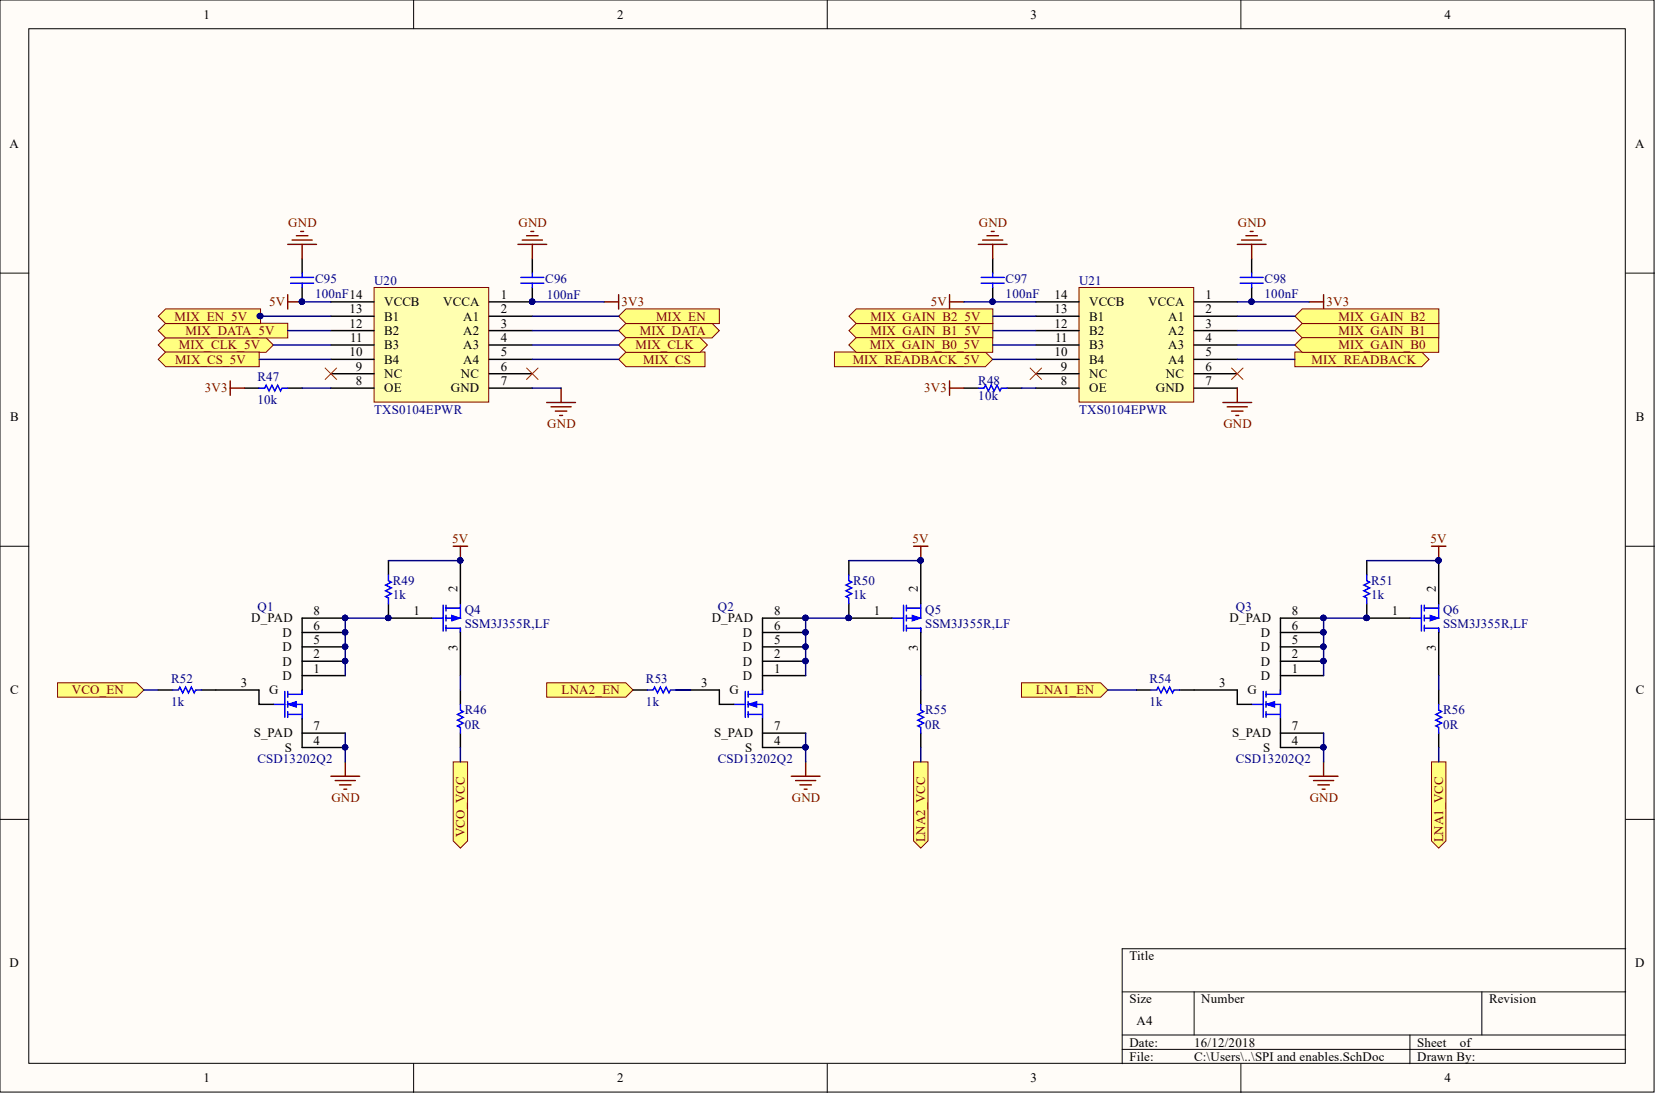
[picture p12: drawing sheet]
<svg xmlns="http://www.w3.org/2000/svg" width="292mm" height="193mm" viewBox="0 0 292 193" stroke-linecap="round" stroke-linejoin="round" font-family="sans-serif">
<defs><g id="words">
<g font-size="2.3">
<text x="35.9" y="3.3">1</text>
<text x="108.9" y="3.3">2</text>
<text x="181.8" y="3.3">3</text>
<text x="254.8" y="3.3">4</text>
<text x="1.7" y="26.1">A</text>
<text x="288.5" y="26.1">A</text>
<text x="88.3" y="52.7">1</text>
<text x="186" y="52.7">14</text>
<text x="212.7" y="52.7">1</text>
<text x="61.7" y="55.3">13</text>
<text x="61.7" y="57.8">12</text>
<text x="67.8" y="56.5">B1</text>
<text x="67.8" y="59.1">B2</text>
<text x="67.8" y="54">VCCB</text>
<text x="78.2" y="54">VCCA</text>
<text x="81.7" y="56.5">A1</text>
<text x="81.7" y="59.1">A2</text>
<text x="88.3" y="55.3">2</text>
<text x="88.3" y="57.8">3</text>
<text x="186" y="55.3">13</text>
<text x="186" y="57.8">12</text>
<text x="192.1" y="56.5">B1</text>
<text x="192.1" y="59.1">B2</text>
<text x="192.1" y="54">VCCB</text>
<text x="202.5" y="54">VCCA</text>
<text x="206.1" y="56.5">A1</text>
<text x="206.1" y="59.1">A2</text>
<text x="212.7" y="55.3">2</text>
<text x="212.7" y="57.8">3</text>
<text x="61.7" y="62.9">10</text>
<text x="61.8" y="60.3">11</text>
<text x="62.8" y="65.4">9</text>
<text x="67.8" y="61.6">B3</text>
<text x="67.8" y="64.1">B4</text>
<text x="81.7" y="61.6">A3</text>
<text x="81.7" y="64.1">A4</text>
<text x="88.3" y="60.3">4</text>
<text x="88.3" y="62.9">5</text>
<text x="88.3" y="65.4">6</text>
<text x="186" y="62.9">10</text>
<text x="186.1" y="60.3">11</text>
<text x="187.1" y="65.4">9</text>
<text x="192.1" y="61.6">B3</text>
<text x="192.1" y="64.1">B4</text>
<text x="206.1" y="61.6">A3</text>
<text x="206.1" y="64.1">A4</text>
<text x="212.7" y="60.3">4</text>
<text x="212.7" y="62.9">5</text>
<text x="212.7" y="65.4">6</text>
<text x="62.8" y="68">8</text>
<text x="67.8" y="69.2">OE</text>
<text x="67.8" y="66.7">NC</text>
<text x="79.5" y="69.2">GND</text>
<text x="81.3" y="66.7">NC</text>
<text x="88.3" y="68">7</text>
<text x="187.1" y="68">8</text>
<text x="192.1" y="69.2">OE</text>
<text x="192.1" y="66.7">NC</text>
<text x="203.9" y="69.2">GND</text>
<text x="205.6" y="66.7">NC</text>
<text x="212.7" y="68">7</text>
<text x="1.8" y="74.3">B</text>
<text x="288.5" y="74.3">B</text>
<text x="80.7" y="104.5" transform="rotate(-90 80.7 104.5)">2</text>
<text x="161.9" y="104.5" transform="rotate(-90 161.9 104.5)">2</text>
<text x="253.3" y="104.5" transform="rotate(-90 253.3 104.5)">2</text>
<text x="44.3" y="109.8">D_PAD</text>
<text x="49.8" y="112.3">D</text>
<text x="55.3" y="113.6">5</text>
<text x="55.3" y="111.1">6</text>
<text x="55.3" y="108.5">8</text>
<text x="72.9" y="108.5">1</text>
<text x="125.5" y="109.8">D_PAD</text>
<text x="131" y="112.3">D</text>
<text x="136.5" y="113.6">5</text>
<text x="136.5" y="111.1">6</text>
<text x="136.5" y="108.5">8</text>
<text x="154.1" y="108.5">1</text>
<text x="216.9" y="109.8">D_PAD</text>
<text x="222.4" y="112.3">D</text>
<text x="227.9" y="113.6">5</text>
<text x="227.9" y="111.1">6</text>
<text x="227.9" y="108.5">8</text>
<text x="245.5" y="108.5">1</text>
<text x="49.8" y="119.9">D</text>
<text x="49.8" y="117.4">D</text>
<text x="49.8" y="114.9">D</text>
<text x="55.3" y="118.7">1</text>
<text x="55.3" y="116.1">2</text>
<text x="80.7" y="114.8" transform="rotate(-90 80.7 114.8)">3</text>
<text x="131" y="119.9">D</text>
<text x="131" y="117.4">D</text>
<text x="131" y="114.9">D</text>
<text x="136.5" y="118.7">1</text>
<text x="136.5" y="116.1">2</text>
<text x="161.9" y="114.8" transform="rotate(-90 161.9 114.8)">3</text>
<text x="222.4" y="119.9">D</text>
<text x="222.4" y="117.4">D</text>
<text x="222.4" y="114.9">D</text>
<text x="227.9" y="118.7">1</text>
<text x="227.9" y="116.1">2</text>
<text x="253.3" y="114.8" transform="rotate(-90 253.3 114.8)">3</text>
<text x="1.8" y="122.5">C</text>
<text x="42.5" y="121.2">3</text>
<text x="47.5" y="122.5">G</text>
<text x="123.7" y="121.2">3</text>
<text x="128.7" y="122.5">G</text>
<text x="215" y="121.2">3</text>
<text x="220" y="122.5">G</text>
<text x="288.5" y="122.5">C</text>
<text x="44.7" y="130.1">S_PAD</text>
<text x="55.3" y="131.3">4</text>
<text x="55.3" y="128.8">7</text>
<text x="126" y="130.1">S_PAD</text>
<text x="136.5" y="131.3">4</text>
<text x="136.5" y="128.8">7</text>
<text x="217.3" y="130.1">S_PAD</text>
<text x="227.9" y="131.3">4</text>
<text x="227.9" y="128.8">7</text>
<text x="50.2" y="132.6">S</text>
<text x="131.5" y="132.6">S</text>
<text x="222.8" y="132.6">S</text>
<text x="1.7" y="170.6">D</text>
<text x="199.2" y="169.4">Title</text>
<text x="288.5" y="170.6">D</text>
<text x="199.2" y="177">Size</text>
<text x="211.9" y="177">Number</text>
<text x="262.7" y="177">Revision</text>
<text x="199.2" y="184.6">Date:</text>
<text x="200.5" y="180.8">A4</text>
<text x="210.6" y="184.6">16/12/2018</text>
<text x="250" y="184.6">Sheet</text>
<text x="257.5" y="184.6">of</text>
<text x="35.9" y="190.9">1</text>
<text x="108.9" y="190.9">2</text>
<text x="181.8" y="190.9">3</text>
<text x="199.2" y="187.1">File:</text>
<text x="210.6" y="187.1">C:\Users\..\SPI and enables.SchDoc</text>
<text x="250" y="187.1">Drawn By:</text>
<text x="254.8" y="190.9">4</text>
</g>
<g font-size="2.3" fill="#800000">
<text x="50.8" y="40.1">GND</text>
<text x="91.4" y="40.1">GND</text>
<text x="172.6" y="40.1">GND</text>
<text x="218.3" y="40.1">GND</text>
<text x="30.8" y="56.5">MIX_EN_5V</text>
<text x="32.7" y="59.1">MIX_DATA_5V</text>
<text x="47.5" y="54">5V</text>
<text x="109.6" y="54">3V3</text>
<text x="112.8" y="59.1">MIX_DATA</text>
<text x="115.7" y="56.5">MIX_EN</text>
<text x="153.5" y="59.1">MIX_GAIN_B1_5V</text>
<text x="153.5" y="56.5">MIX_GAIN_B2_5V</text>
<text x="164.2" y="54">5V</text>
<text x="234" y="54">3V3</text>
<text x="236.1" y="59.1">MIX_GAIN_B1</text>
<text x="236.1" y="56.5">MIX_GAIN_B2</text>
<text x="30.9" y="64.1">MIX_CS_5V</text>
<text x="31.6" y="61.6">MIX_CLK_5V</text>
<text x="112.1" y="61.6">MIX_CLK</text>
<text x="113.4" y="64.1">MIX_CS</text>
<text x="150.4" y="64.1">MIX_READBACK_5V</text>
<text x="153.4" y="61.6">MIX_GAIN_B0_5V</text>
<text x="231.4" y="64.1">MIX_READBACK</text>
<text x="236.1" y="61.6">MIX_GAIN_B0</text>
<text x="36.1" y="69.2">3V3</text>
<text x="163" y="69.2">3V3</text>
<text x="96.5" y="75.6">GND</text>
<text x="215.8" y="75.6">GND</text>
<text x="79.8" y="95.8">5V</text>
<text x="161" y="95.8">5V</text>
<text x="252.3" y="95.8">5V</text>
<text x="12.7" y="122.5">VCO_EN</text>
<text x="99.1" y="122.5">LNA2_EN</text>
<text x="182.7" y="122.5">LNA1_EN</text>
<text x="58.5" y="141.5">GND</text>
<text x="139.7" y="141.5">GND</text>
<text x="231" y="141.5">GND</text>
<text x="82" y="147.6" transform="rotate(-90 82 147.6)">VCO_VCC</text>
<text x="163.2" y="148.6" transform="rotate(-90 163.2 148.6)">LNA2_VCC</text>
<text x="254.5" y="148.6" transform="rotate(-90 254.5 148.6)">LNA1_VCC</text>
</g>
<g font-size="2.3" fill="#000080">
<text x="55.6" y="49.9">C95</text>
<text x="55.6" y="52.5">100nF14</text>
<text x="66" y="50.2">U20</text>
<text x="96.2" y="49.9">C96</text>
<text x="96.4" y="52.7">100nF</text>
<text x="177.4" y="49.9">C97</text>
<text x="177.4" y="52.5">100nF</text>
<text x="190.3" y="50.2">U21</text>
<text x="223.1" y="49.9">C98</text>
<text x="223.1" y="52.5">100nF</text>
<text x="45.4" y="67.2">R47</text>
<text x="45.4" y="71.2">10k</text>
<text x="172.6" y="68">R48</text>
<text x="172.6" y="70.5">10k</text>
<text x="66" y="73">TXS0104EPWR</text>
<text x="190.3" y="73">TXS0104EPWR</text>
<text x="45.4" y="107.8">Q1</text>
<text x="69.3" y="103.2">R49</text>
<text x="69.3" y="105.7">1k</text>
<text x="126.6" y="107.8">Q2</text>
<text x="150.5" y="103.2">R50</text>
<text x="150.5" y="105.7">1k</text>
<text x="218" y="107.8">Q3</text>
<text x="241.8" y="103.2">R51</text>
<text x="241.8" y="105.7">1k</text>
<text x="82" y="108.3">Q4</text>
<text x="82" y="110.8">SSM3J355R,LF</text>
<text x="163.2" y="108.3">Q5</text>
<text x="163.2" y="110.8">SSM3J355R,LF</text>
<text x="254.5" y="108.3">Q6</text>
<text x="254.5" y="110.8">SSM3J355R,LF</text>
<text x="30.2" y="120.4">R52</text>
<text x="30.2" y="124.5">1k</text>
<text x="113.9" y="120.4">R53</text>
<text x="113.9" y="124.5">1k</text>
<text x="202.8" y="120.4">R54</text>
<text x="202.8" y="124.5">1k</text>
<text x="82" y="126">R46</text>
<text x="82" y="128.6">0R</text>
<text x="163.2" y="126">R55</text>
<text x="163.2" y="128.6">0R</text>
<text x="254.5" y="126">R56</text>
<text x="254.5" y="128.6">0R</text>
<text x="45.4" y="134.6">CSD13202Q2</text>
<text x="126.6" y="134.6">CSD13202Q2</text>
<text x="218" y="134.6">CSD13202Q2</text>
</g>
</g></defs>
<g fill="#fffcf8" stroke="#000" stroke-width=".18">
<path d="M0 0h291.8v192.6h-291.8z"/>
<path d="M5.1 5.1h281.6v182.5h-281.6z"/>
</g>
<g fill="none" stroke="#000" stroke-width=".18">
<path d="M73 0v5.1M145.9 0v5.1M218.9 0v5.1M0 48.2h5.1M286.8 48.2h5M0 96.4h5.1M286.8 96.4h5M0 144.5h5.1M286.8 144.5h5M197.9 175h88.9M210.6 175v7.6M261.4 175v7.6"/>
<path d="M286.8 167.3h-88.9v20.3M73 187.6v5.1M145.9 187.6v5.1M197.9 182.6h88.9M197.9 185.1h88.9M218.9 187.6v5.1M248.7 182.6v5"/>
</g>
<g fill="#ffff80" stroke="#800000" stroke-width=".18">
<path d="M27.9 60.9l1.3-1.3h17.7l1.3 1.3-1.3 1.2h-17.7z" fill-rule="evenodd"/>
<path d="M27.9 63.4l1.3-1.3h16.5v2.6h-16.5z" fill-rule="evenodd"/>
</g>
<path d="M66 50.7h20.2v20.2h-20.2z" fill="#ffffb0" stroke="#800000" stroke-width=".18"/>
<g fill="none" stroke="#000" stroke-width=".25">
<path d="M58.4 55.8h7.6M58.4 58.3h7.6M58.4 53.2h7.6M86.3 55.8h7.6M86.3 58.3h7.6M86.3 53.2h7.6M58.4 60.9h7.6M58.4 63.4h7.6M58.4 68.5h7.6M58.4 65.9h7.6M86.3 60.9h7.6M86.3 63.4h7.6"/>
<path d="M86.3 68.5h7.6M86.3 65.9h7.6"/>
</g>
<circle cx="93.9" cy="53.2" r=".47" fill="#000080" stroke="#000080" stroke-width=".18"/>
<path d="M190.3 50.7h20.3v20.2h-20.3z" fill="#ffffb0" stroke="#800000" stroke-width=".18"/>
<g fill="none" stroke="#000" stroke-width=".25">
<path d="M53.3 45.6v2.6M53.3 50.7v2.5M175.1 45.6v2.6M175.1 50.7v2.5M182.7 55.8h7.6M182.7 58.3h7.6M182.7 53.2h7.6M210.6 55.8h7.6M210.6 58.3h7.6M210.6 53.2h7.6M220.8 45.6v2.6M220.8 50.7v2.5"/>
<path d="M43.1 68.5h2.6M50.8 68.5h2.5M170 68.5h2.6M177.6 68.5h2.6M182.7 60.9h7.6M182.7 63.4h7.6M182.7 68.5h7.6M182.7 65.9h7.6M210.6 60.9h7.6M210.6 63.4h7.6M210.6 68.5h7.6M210.6 65.9h7.6"/>
</g>
<path d="M50.8 53.2h2.5M50.8 52v2.5M167.5 52v2.5M167.5 53.2h2.5M215.7 71h5.1M216.5 71.8h3.5M217.2 72.5h2.1M218 73.3h.5M218.2 68.5v2.5" fill="none" stroke="#800000" stroke-width=".25"/>
<g fill="#000080" stroke="#000080" stroke-width=".18">
<circle cx="53.3" cy="53.2" r=".47"/>
<circle cx="220.7" cy="53.2" r=".47"/>
<circle cx="175.1" cy="53.2" r=".47"/>
</g>
<g fill="none" stroke="#00f" stroke-width=".25">
<path d="M51.3 48.9h4M51.3 49.9h4M53.3 48.2v.7M53.3 49.9v.8M173.1 48.9h4M173.1 49.9h4M175.1 48.2v.7M175.1 49.9v.8M218.8 48.9h4M218.8 49.9h4M220.8 48.2v.7M220.8 49.9v.8"/>
<path d="M45.7 68.5h1l.2-.5 .6 1 .5-1 .5 1 .5-1 .5 1 .2-.5h1.1M172.6 68.5h1l.2-.5 .5 1 .5-1 .6 1 .5-1 .5 1 .2-.5h1"/>
</g>
<g fill="#ffff80" stroke="#800000" stroke-width=".18">
<path d="M109.1 63.4l1.3-1.3h13.9v2.6h-13.9z" fill-rule="evenodd"/>
<path d="M109.1 58.3l1.3-1.3h15.2l1.3 1.3-1.3 1.3h-15.2z" fill-rule="evenodd"/>
</g>
<g fill="none" stroke="#800000" stroke-width=".25">
<path d="M50.8 43.1h5M51.5 42.3h3.6M52.3 41.6h2M53 40.8h.5M53.3 43.1v2.5M172.6 43.1h5M173.3 42.3h3.6M174.1 41.6h2M174.8 40.8h.6M175.1 43.1v2.5M218.2 43.1h5.1M219 42.3h3.6"/>
<path d="M219.8 41.6h2M220.5 40.8h.5M220.8 43.1v2.5M96.4 71h5.1M97.2 71.8h3.5M98 72.5h2M98.7 73.3h.5M99 68.5v2.5"/>
</g>
<path d="M109.1 60.9l1.3-1.3h13.1l1.3 1.3-1.3 1.2h-13.1z" fill-rule="evenodd" fill="#ffff80" stroke="#800000" stroke-width=".18"/>
<path d="M57.4 64.9l2 2M59.4 64.9l-2 2M92.9 64.9l2 2M94.9 64.9l-2 2" fill="none" stroke="#f00" stroke-width=".18"/>
<path d="M93.9 45.6v2.6M93.9 50.7v2.5" fill="none" stroke="#000" stroke-width=".25"/>
<circle cx="93.9" cy="53.2" r=".47" fill="#000080" stroke="#000080" stroke-width=".18"/>
<path d="M91.9 48.9h4M91.9 49.9h4M93.9 48.2v.7M93.9 49.9v.8" fill="none" stroke="#00f" stroke-width=".25"/>
<path d="M91.4 43.1h5M92.1 42.3h3.6M92.9 41.6h2M93.6 40.8h.5M93.9 43.1v2.5" fill="none" stroke="#800000" stroke-width=".25"/>
<path d="M27.9 58.3l1.3-1.3h21.6v2.6h-21.6z" fill-rule="evenodd" fill="#ffff80" stroke="#800000" stroke-width=".18"/>
<path d="M181.7 64.9l2 2M183.7 64.9l-2 2M217.2 64.9l2.1 2M219.3 64.9l-2.1 2" fill="none" stroke="#f00" stroke-width=".18"/>
<path d="M48.2 124.2h2M50.2 122v4.5M50.8 122.5h2.5M50.8 124.2h2.5v2.6M50.8 126h2.5M50.8 122v1M50.8 123.7v1.1M50.8 125.5v1" fill="none" stroke="#00f" stroke-width=".25"/>
<path d="M50.8 124.2l1.5-.5v1.1z" fill="#00f"/>
<path d="M50.8 124.2l1.5-.5v1.1z" fill="none" stroke="#00f" stroke-width=".18"/>
<path d="M53.3 121.7v.8" fill="none" stroke="#00f" stroke-width=".25"/>
<path d="M53.3 119.2h7.6M53.3 116.6h7.6M53.3 114.1h7.6M53.3 111.6h7.6M60.9 109h-7.6v12.7M38.1 121.7h7.6v2.5h2.5M53.3 126.8v5.1h7.6M53.3 129.3h7.6" fill="none" stroke="#000" stroke-width=".25"/>
<g fill="#000080" stroke="#000080" stroke-width=".18">
<circle cx="60.9" cy="116.6" r=".47"/>
<circle cx="60.9" cy="131.8" r=".47"/>
<circle cx="60.9" cy="114.1" r=".47"/>
<circle cx="60.9" cy="111.5" r=".47"/>
<circle cx="60.9" cy="109" r=".47"/>
</g>
<g fill="#ffff80" stroke="#800000" stroke-width=".18">
<path d="M10.2 120.4h13.9l1.3 1.3-1.3 1.3h-13.9z" fill-rule="evenodd"/>
<path d="M96.4 120.4h14l1.3 1.3-1.3 1.3h-14z" fill-rule="evenodd"/>
<path d="M180.2 120.4h13.9l1.3 1.3-1.3 1.3h-13.9z" fill-rule="evenodd"/>
</g>
<path d="M76.1 109h2.1M78.2 106.7v4.6M78.7 110.8h2.5M78.7 107.3h2.5M78.7 106.7v1.1M78.7 108.5v1M78.7 110.3v1M81.2 106.5v2.5h-2.5" fill="none" stroke="#00f" stroke-width=".25"/>
<path d="M79.7 108.5l1.5 .5-1.5 .5z" fill="#00f"/>
<path d="M79.7 108.5l1.5 .5-1.5 .5z" fill="none" stroke="#00f" stroke-width=".18"/>
<path d="M81.2 110.8v.8" fill="none" stroke="#00f" stroke-width=".25"/>
<path d="M81.2 98.9v7.6M68.5 109h7.6M81.2 111.6v7.6" fill="none" stroke="#000" stroke-width=".25"/>
<g fill="#000080" stroke="#000080" stroke-width=".18">
<circle cx="68.5" cy="109" r=".47"/>
<circle cx="81.2" cy="98.8" r=".47"/>
</g>
<path d="M79.9 134.4h2.6v13.9l-1.3 1.3-1.3-1.3z" fill-rule="evenodd" fill="#ffff80" stroke="#800000" stroke-width=".18"/>
<path d="M79.9 96.4h2.6M81.2 96.4v2.5M58.4 136.9h5M59.1 137.7h3.6M59.9 138.4h2M60.7 139.2h.5M60.9 134.4v2.5" fill="none" stroke="#800000" stroke-width=".25"/>
<g fill="#000080" stroke="#000080" stroke-width=".18">
<circle cx="81.2" cy="98.8" r=".47"/>
<circle cx="68.5" cy="109" r=".47"/>
</g>
<path d="M68.5 98.9v2.5M68.5 106.5v2.5M27.9 121.7h2.6M35.5 121.7h2.6" fill="none" stroke="#000" stroke-width=".25"/>
<path d="M68.5 101.4v1l.5 .3-1 .5 1 .5-1 .5 1 .5-1 .5 .5 .3v1M30.5 121.7h1l.2-.5 .5 1 .5-1 .5 1 .6-1 .5 1 .2-.5h1M129.4 124.2h2.1M131.5 122v4.5M132 122.5h2.5M132 124.2h2.5v2.6M132 126h2.5M132 122v1M132 123.7v1.1M132 125.5v1" fill="none" stroke="#00f" stroke-width=".25"/>
<path d="M132 124.2l1.5-.5v1.1z" fill="#00f"/>
<path d="M132 124.2l1.5-.5v1.1z" fill="none" stroke="#00f" stroke-width=".18"/>
<path d="M157.3 109h2.1M159.4 106.7v4.6M159.9 110.8h2.5M159.9 107.3h2.5M159.9 106.7v1.1M159.9 108.5v1M159.9 110.3v1M162.4 106.5v2.5h-2.5M134.5 121.7v.8" fill="none" stroke="#00f" stroke-width=".25"/>
<path d="M134.5 119.2h7.6M134.5 116.6h7.6M134.5 114.1h7.6M134.5 111.6h7.6M142.1 109h-7.6v12.7M119.3 121.7h7.6v2.5h2.5M134.5 126.8v5.1h7.6M134.5 129.3h7.6" fill="none" stroke="#000" stroke-width=".25"/>
<g fill="#000080" stroke="#000080" stroke-width=".18">
<circle cx="142.1" cy="116.6" r=".47"/>
<circle cx="142.1" cy="131.8" r=".47"/>
<circle cx="142.1" cy="114.1" r=".47"/>
<circle cx="142.1" cy="111.5" r=".47"/>
<circle cx="142.1" cy="109" r=".47"/>
</g>
<path d="M160.9 108.5l1.5 .5-1.5 .5z" fill="#00f"/>
<path d="M160.9 108.5l1.5 .5-1.5 .5z" fill="none" stroke="#00f" stroke-width=".18"/>
<path d="M162.4 110.8v.8" fill="none" stroke="#00f" stroke-width=".25"/>
<path d="M162.4 98.9v7.6M149.7 109h7.6M162.4 111.6v7.6" fill="none" stroke="#000" stroke-width=".25"/>
<g fill="#000080" stroke="#000080" stroke-width=".18">
<circle cx="149.7" cy="109" r=".47"/>
<circle cx="162.4" cy="98.8" r=".47"/>
</g>
<path d="M161.1 134.4h2.6v13.9l-1.3 1.3-1.3-1.3z" fill-rule="evenodd" fill="#ffff80" stroke="#800000" stroke-width=".18"/>
<path d="M161.1 96.4h2.6M162.4 96.4v2.5M139.6 136.9h5M140.3 137.7h3.6M141.1 138.4h2M141.9 139.2h.5M142.1 134.4v2.5" fill="none" stroke="#800000" stroke-width=".25"/>
<g fill="#000080" stroke="#000080" stroke-width=".18">
<circle cx="162.4" cy="98.8" r=".47"/>
<circle cx="149.7" cy="109" r=".47"/>
</g>
<path d="M149.7 98.9v2.5M149.7 106.5v2.5M111.7 121.7h2.5M119.3 121.7h2.5" fill="none" stroke="#000" stroke-width=".25"/>
<path d="M149.7 101.4v1l.5 .3-1 .5 1 .5-1 .5 1 .5-1 .5 .5 .3v1M114.2 121.7h1l.3-.5 .5 1 .5-1 .5 1 .5-1 .5 1 .3-.5h1M220.8 124.2h2M222.8 122v4.5M223.3 122.5h2.6M223.3 124.2h2.6v2.6M223.3 126h2.6M223.3 122v1M223.3 123.7v1.1M223.3 125.5v1" fill="none" stroke="#00f" stroke-width=".25"/>
<path d="M223.3 124.2l1.5-.5v1.1z" fill="#00f"/>
<path d="M223.3 124.2l1.5-.5v1.1z" fill="none" stroke="#00f" stroke-width=".18"/>
<path d="M248.7 109h2M250.7 106.7v4.6M251.2 110.8h2.6M251.2 107.3h2.6M251.2 106.7v1.1M251.2 108.5v1M251.2 110.3v1M253.8 106.5v2.5h-2.6M225.9 121.7v.8" fill="none" stroke="#00f" stroke-width=".25"/>
<path d="M225.9 119.2h7.6M225.9 116.6h7.6M225.9 114.1h7.6M225.9 111.6h7.6M233.5 109h-7.6v12.7M210.6 121.7h7.6v2.5h2.6M225.9 126.8v5.1h7.6M225.9 129.3h7.6" fill="none" stroke="#000" stroke-width=".25"/>
<g fill="#000080" stroke="#000080" stroke-width=".18">
<circle cx="233.4" cy="116.6" r=".47"/>
<circle cx="233.4" cy="131.8" r=".47"/>
<circle cx="233.4" cy="114.1" r=".47"/>
<circle cx="233.4" cy="111.5" r=".47"/>
<circle cx="233.4" cy="109" r=".47"/>
</g>
<path d="M252.2 108.5l1.6 .5-1.6 .5z" fill="#00f"/>
<path d="M252.2 108.5l1.6 .5-1.6 .5z" fill="none" stroke="#00f" stroke-width=".18"/>
<path d="M253.8 110.8v.8" fill="none" stroke="#00f" stroke-width=".25"/>
<path d="M253.8 98.9v7.6M241.1 109h7.6M253.8 111.6v7.6" fill="none" stroke="#000" stroke-width=".25"/>
<g fill="#000080" stroke="#000080" stroke-width=".18">
<circle cx="241" cy="109" r=".47"/>
<circle cx="253.7" cy="98.8" r=".47"/>
</g>
<path d="M252.5 134.4h2.5v13.9l-1.2 1.3-1.3-1.3z" fill-rule="evenodd" fill="#ffff80" stroke="#800000" stroke-width=".18"/>
<g fill="none" stroke="#800000" stroke-width=".25">
<path d="M106.6 53.2h2.5M109.1 52v2.5M230.9 53.2h2.6M233.5 52v2.5M40.6 67.2v2.5M40.6 68.5h2.5M167.5 68.5h2.5M167.5 67.2v2.5M252.5 96.4h2.5M253.8 96.4v2.5M230.9 136.9h5.1M231.7 137.7h3.5"/>
<path d="M232.5 138.4h2M233.2 139.2h.5M233.5 134.4v2.5"/>
</g>
<g fill="#000080" stroke="#000080" stroke-width=".18">
<circle cx="253.7" cy="98.8" r=".47"/>
<circle cx="241" cy="109" r=".47"/>
</g>
<path d="M241.1 98.9v2.5M241.1 106.5v2.5M81.2 121.7v2.5M81.2 129.3v2.6M162.4 121.7v2.5M162.4 129.3v2.6M200.5 121.7h2.5M208.1 121.7h2.5M253.8 121.7v2.5M253.8 129.3v2.6" fill="none" stroke="#000" stroke-width=".25"/>
<path d="M241.1 101.4v1l.5 .3-1 .5 1 .5-1 .5 1 .5-1 .5 .5 .3v1M81.2 124.2v1.1l.5 .2-1 .5 1 .5-1 .5 1 .5-1 .5 .5 .3v1M162.4 124.2v1.1l.5 .2-1 .5 1 .5-1 .5 1 .5-1 .5 .5 .3v1M203 121.7h1l.3-.5 .5 1 .5-1 .5 1 .5-1 .5 1 .3-.5h1M253.8 124.2v1.1l.5 .2-1 .5 1 .5-1 .5 1 .5-1 .5 .5 .3v1" fill="none" stroke="#00f" stroke-width=".25"/>
<g fill="#ffff80" stroke="#800000" stroke-width=".18">
<path d="M109.1 55.8l1.3-1.3h16.5v2.6h-16.5z" fill-rule="evenodd"/>
<path d="M27.9 55.8l1.3-1.3h16.8v2.6h-16.8z" fill-rule="evenodd"/>
</g>
<circle cx="45.9" cy="55.7" r=".47" fill="#000080" stroke="#000080" stroke-width=".18"/>
<g fill="#ffff80" stroke="#800000" stroke-width=".18">
<path d="M149.8 58.3l1.2-1.3h24.1v2.6h-24.1z" fill-rule="evenodd"/>
<path d="M228.4 58.3l1.3-1.3h24.1v2.6h-24.1z" fill-rule="evenodd"/>
<path d="M147.2 62.1h26.6l1.3 1.3-1.3 1.3h-26.6z" fill-rule="evenodd"/>
<path d="M228.4 62.1h22.4l1.3 1.3-1.3 1.3h-22.4z" fill-rule="evenodd"/>
<path d="M228.4 60.9l1.3-1.3h24.1v2.5h-24.1z" fill-rule="evenodd"/>
<path d="M149.7 60.9l1.3-1.3h24.1v2.5h-24.1z" fill-rule="evenodd"/>
<path d="M149.8 55.8l1.2-1.3h24.1v2.6h-24.1z" fill-rule="evenodd"/>
<path d="M228.4 55.8l1.3-1.3h24.1v2.6h-24.1z" fill-rule="evenodd"/>
</g>
<g fill="none" stroke="#000080" stroke-width=".25">
<path d="M45.8 55.8h12.6M50.8 58.3h7.6M53.3 53.2h5.1M93.9 53.2h12.7M93.9 55.8h15.2M93.9 58.3h15.2M170 53.2h12.7M175.1 55.8h7.6M175.1 58.3h7.6M218.2 53.2h12.7M218.2 55.8h10.2M218.2 58.3h10.2"/>
<path d="M45.7 63.4h12.7M48.2 60.9h10.2M53.3 68.5h5.1M93.9 68.5h5.1M93.9 60.9h15.2M93.9 63.4h15.2M175.1 60.9h7.6M175.1 63.4h7.6M180.2 68.5h2.5M218.2 60.9h10.2M218.2 63.4h10.2M68.5 98.9h12.7"/>
<path d="M149.7 98.9h12.7M241.1 98.9h12.7M68.5 109h-7.6v10.2M81.2 119.2v2.5M149.7 109h-7.6v10.2M162.4 119.2v2.5M241.1 109h-7.6v10.2M253.8 119.2v2.5M25.4 121.7h2.5M60.9 129.3v5.1M81.2 131.9v2.5M119.3 121.7h2.5"/>
<path d="M142.1 129.3v5.1M162.4 131.9v2.5M195.4 121.7h5.1M233.5 129.3v5.1M253.8 131.9v2.5"/>
</g>
<g fill="#000080" stroke="#000080" stroke-width=".18">
<circle cx="175.1" cy="53.2" r=".47"/>
<circle cx="220.7" cy="53.2" r=".47"/>
<circle cx="53.3" cy="53.2" r=".47"/>
<circle cx="93.9" cy="53.2" r=".47"/>
<circle cx="60.9" cy="131.8" r=".47"/>
<circle cx="60.9" cy="109" r=".47"/>
<circle cx="60.9" cy="111.5" r=".47"/>
<circle cx="60.9" cy="114.1" r=".47"/>
<circle cx="60.9" cy="116.6" r=".47"/>
<circle cx="68.5" cy="109" r=".47"/>
<circle cx="81.2" cy="98.8" r=".47"/>
<circle cx="142.1" cy="131.8" r=".47"/>
<circle cx="142.1" cy="109" r=".47"/>
<circle cx="142.1" cy="111.5" r=".47"/>
<circle cx="142.1" cy="114.1" r=".47"/>
<circle cx="142.1" cy="116.6" r=".47"/>
<circle cx="149.7" cy="109" r=".47"/>
<circle cx="162.4" cy="98.8" r=".47"/>
<circle cx="233.4" cy="131.8" r=".47"/>
<circle cx="233.4" cy="109" r=".47"/>
<circle cx="233.4" cy="111.5" r=".47"/>
<circle cx="233.4" cy="114.1" r=".47"/>
<circle cx="233.4" cy="116.6" r=".47"/>
<circle cx="241" cy="109" r=".47"/>
<circle cx="253.7" cy="98.8" r=".47"/>
<circle cx="45.8" cy="55.7" r=".47"/>
<circle cx="45.9" cy="55.7" r=".47"/>
</g>
<use href="#words"/>
</svg>
